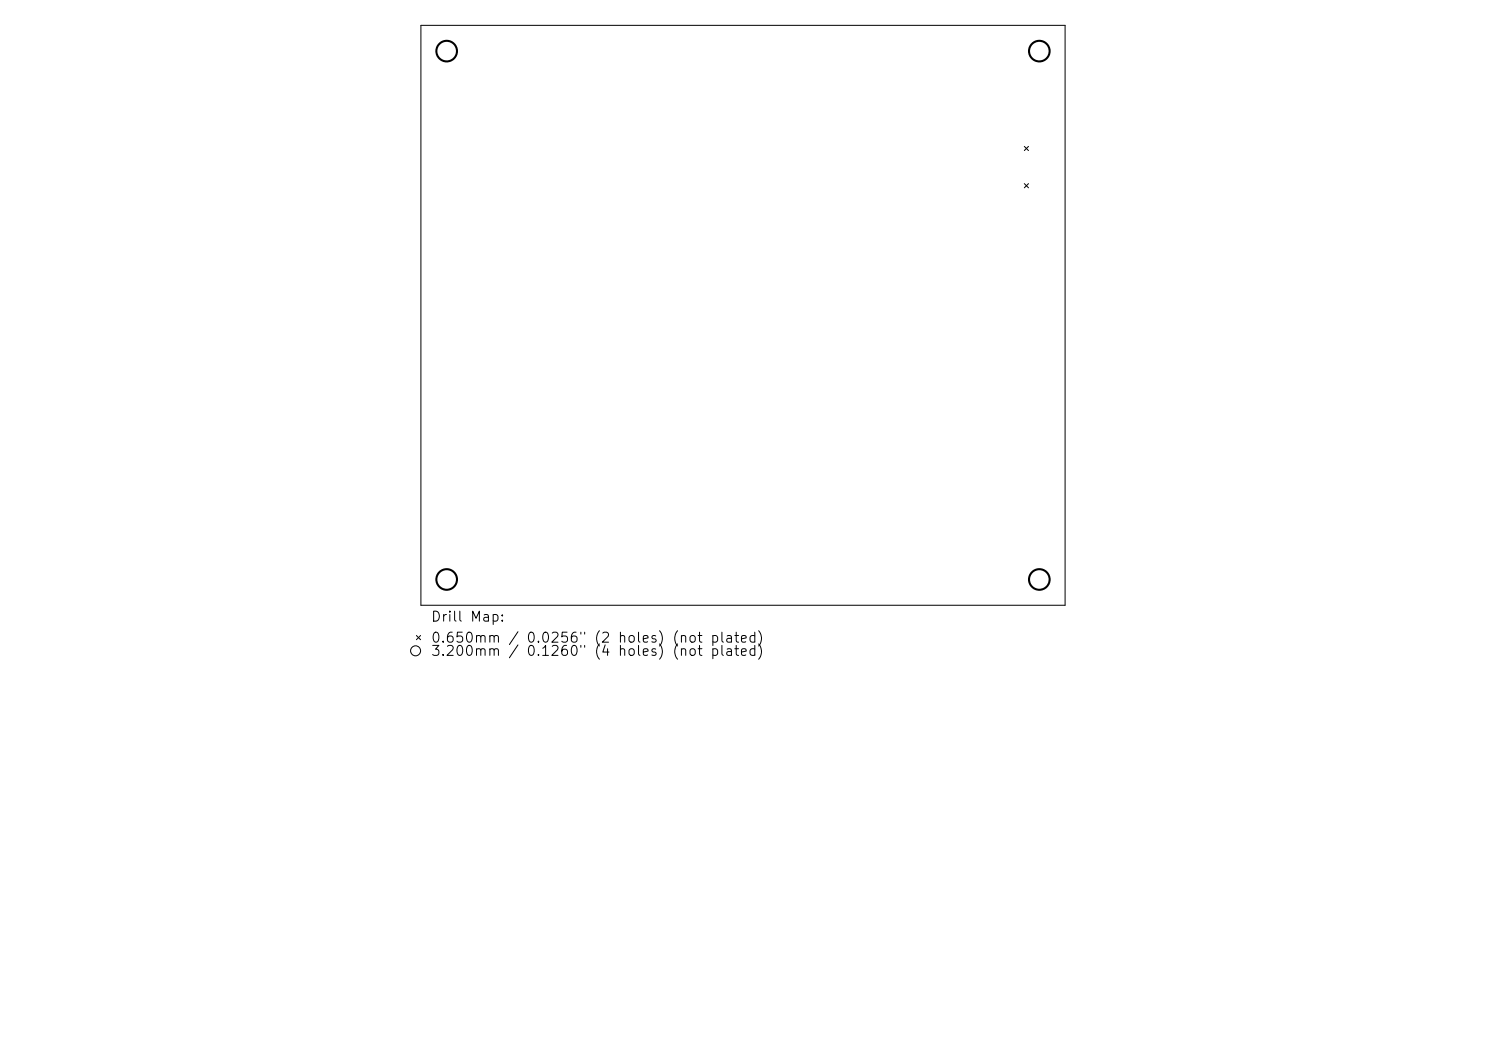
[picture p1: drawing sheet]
<svg xmlns="http://www.w3.org/2000/svg" width="297mm" height="210mm" viewBox="0 0 297 210" stroke-linecap="round" stroke-linejoin="round" font-family="sans-serif">
<defs><g id="words">
<g font-size="2">
<text x="86" y="124.7">Drill Map:</text>
<text x="86" y="128.9">0.650mm / 0.0256&quot; (2 holes) (not plated)</text>
<text x="86" y="131.6">3.200mm / 0.1260&quot; (4 holes) (not plated)</text>
</g>
</g></defs>
<g fill="none" stroke="#000" stroke-width=".2">
<path d="M84.1 5.1h128.8v115.8h-128.8zM204.7 29.3l.9 .8M204.7 36.7l.9 .8M205.6 29.3l-.9 .8M205.6 36.7l-.9 .8M83.2 127l.9 .8M84.1 127l-.9 .8"/>
<circle cx="83.1" cy="130" r="1"/>
</g>
<g fill="none" stroke="#000" stroke-width=".41">
<circle cx="89.3" cy="10.2" r="2.06"/>
<circle cx="207.7" cy="10.2" r="2.06"/>
<circle cx="89.3" cy="115.8" r="2.06"/>
<circle cx="207.7" cy="115.8" r="2.06"/>
</g>
<use href="#words"/>
</svg>
